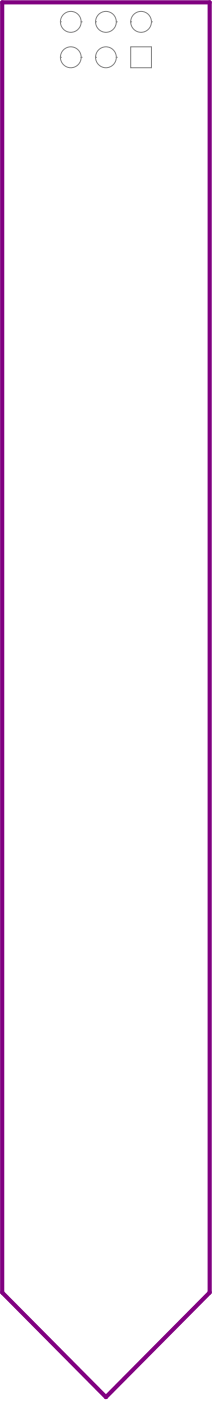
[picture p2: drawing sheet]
<svg xmlns="http://www.w3.org/2000/svg" width="51mm" height="334mm" viewBox="0 0 51 334" stroke-linecap="round" stroke-linejoin="round" font-family="sans-serif">
<path d="M.5 .6h49.5v307.9l-24.7 25-24.8-25z" fill="none" stroke="#800080" stroke-width=".99"/>
<g fill="none" stroke="#808080" stroke-width=".24">
<path d="M14.4 5.2h.1M14.4 5.2a2.47 2.47 0 0 0 2.5 2.5 2.47 2.47 0 0 0 2.5-2.5M14.4 5.2a2.47 2.47 0 0 1 2.5-2.5 2.47 2.47 0 0 1 2.5 2.5M14.4 13.7h.1M14.4 13.7a2.47 2.47 0 0 0 2.5 2.5 2.47 2.47 0 0 0 2.5-2.5M14.4 13.7a2.47 2.47 0 0 1 2.5-2.5 2.47 2.47 0 0 1 2.5 2.5M19.4 5.2h.1M19.4 13.7h.1M22.8 5.2h.1M22.8 5.2a2.47 2.47 0 0 0 2.5 2.5 2.47 2.47 0 0 0 2.4-2.5M22.8 5.2a2.47 2.47 0 0 1 2.5-2.5 2.47 2.47 0 0 1 2.4 2.5M22.8 13.7h.1"/>
<path d="M22.8 13.7a2.47 2.47 0 0 0 2.5 2.5 2.47 2.47 0 0 0 2.4-2.5M22.8 13.7a2.47 2.47 0 0 1 2.5-2.5 2.47 2.47 0 0 1 2.4 2.5M27.7 5.2h.1M27.7 13.7h.1M31.2 5.2h.1M31.2 5.2a2.47 2.47 0 0 0 2.4 2.5 2.47 2.47 0 0 0 2.5-2.5M31.2 5.2a2.47 2.47 0 0 1 2.4-2.5 2.47 2.47 0 0 1 2.5 2.5M31.2 11.2h4.9v5h-4.9zM36.1 5.2h.1"/>
</g>
</svg>
